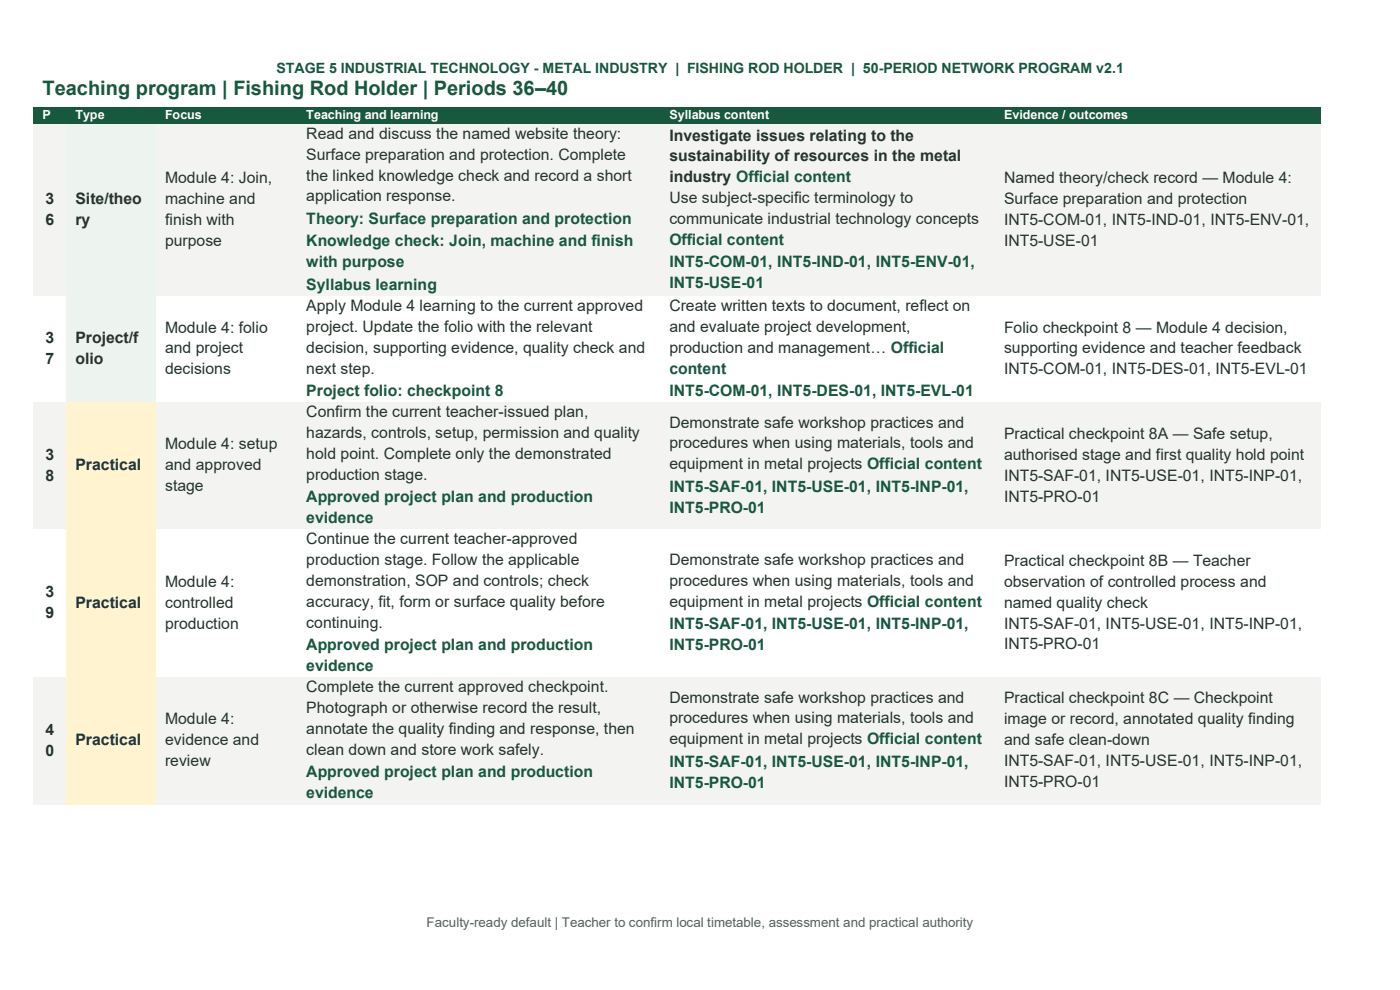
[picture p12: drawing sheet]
<svg xmlns="http://www.w3.org/2000/svg" width="297mm" height="210mm" viewBox="0 0 297 210" stroke-linecap="round" stroke-linejoin="round" font-family="sans-serif">
<defs><g id="words">
<text font-size="4.2" fill="#17583f" x="9" y="20.1">Teaching program | Fishing Rod Holder | Periods 36–40</text>
<g font-size="3.3" fill="#25342d">
<text x="65" y="29.4">Read and discuss the named website theory:</text>
<text x="142" y="29.8">Investigate issues relating to the</text>
<text x="65" y="33.9">Surface preparation and protection. Complete</text>
<text x="142" y="34.2">sustainability of resources in the metal</text>
<text x="35" y="38.8">Module 4: Join,</text>
<text x="65" y="38.3">the linked knowledge check and record a short</text>
<text x="142" y="38.7">industry Official content</text>
<text x="213" y="38.8">Named theory/check record — Module 4:</text>
<text x="9.7" y="43.3">3</text>
<text x="9.7" y="47.7">6</text>
<text x="16" y="43.3">Site/theo</text>
<text x="16" y="47.7">ry</text>
<text x="35" y="43.3">machine and</text>
<text x="35" y="47.7">finish with</text>
<text x="65" y="42.7">application response.</text>
<text x="142" y="43.1">Use subject-specific terminology to</text>
<text x="142" y="47.5">communicate industrial technology concepts</text>
<text x="213" y="43.3">Surface preparation and protection</text>
<text x="213" y="47.7">INT5-COM-01, INT5-IND-01, INT5-ENV-01,</text>
<text x="35" y="52.1">purpose</text>
<text x="213" y="52.1">INT5-USE-01</text>
<text x="65" y="66">Apply Module 4 learning to the current approved</text>
<text x="142" y="66">Create written texts to document, reflect on</text>
<text x="35" y="70.6">Module 4: folio</text>
<text x="65" y="70.4">project. Update the folio with the relevant</text>
<text x="142" y="70.4">and evaluate project development,</text>
<text x="213" y="70.6">Folio checkpoint 8 — Module 4 decision,</text>
<text x="9.7" y="72.8">3</text>
<text x="9.7" y="77.2">7</text>
<text x="16" y="72.8">Project/f</text>
<text x="16" y="77.2">olio</text>
<text x="35" y="75">and project</text>
<text x="65" y="74.8">decision, supporting evidence, quality check and</text>
<text x="142" y="74.8">production and management… Official</text>
<text x="213" y="75">supporting evidence and teacher feedback</text>
<text x="35" y="79.4">decisions</text>
<text x="65" y="79.3">next step.</text>
<text x="213" y="79.4">INT5-COM-01, INT5-DES-01, INT5-EVL-01</text>
<text x="65" y="88.5">Confirm the current teacher-issued plan,</text>
<text x="35" y="95.3">Module 4: setup</text>
<text x="65" y="92.9">hazards, controls, setup, permission and quality</text>
<text x="142" y="90.7">Demonstrate safe workshop practices and</text>
<text x="142" y="95.1">procedures when using materials, tools and</text>
<text x="213" y="93.1">Practical checkpoint 8A — Safe setup,</text>
<text x="9.7" y="97.5">3</text>
<text x="9.7" y="102">8</text>
<text x="16" y="99.8">Practical</text>
<text x="35" y="99.8">and approved</text>
<text x="65" y="97.3">hold point. Complete only the demonstrated</text>
<text x="65" y="101.8">production stage.</text>
<text x="142" y="99.5">equipment in metal projects Official content</text>
<text x="213" y="97.5">authorised stage and first quality hold point</text>
<text x="213" y="102">INT5-SAF-01, INT5-USE-01, INT5-INP-01,</text>
<text x="35" y="104.2">stage</text>
<text x="213" y="106.4">INT5-PRO-01</text>
<text x="65" y="115.4">Continue the current teacher-approved</text>
<text x="65" y="119.9">production stage. Follow the applicable</text>
<text x="142" y="119.9">Demonstrate safe workshop practices and</text>
<text x="35" y="124.5">Module 4:</text>
<text x="65" y="124.3">demonstration, SOP and controls; check</text>
<text x="142" y="124.3">procedures when using materials, tools and</text>
<text x="213" y="120">Practical checkpoint 8B — Teacher</text>
<text x="213" y="124.5">observation of controlled process and</text>
<text x="9.7" y="126.7">3</text>
<text x="9.7" y="131.1">9</text>
<text x="16" y="128.9">Practical</text>
<text x="35" y="128.9">controlled</text>
<text x="65" y="128.7">accuracy, fit, form or surface quality before</text>
<text x="142" y="128.7">equipment in metal projects Official content</text>
<text x="213" y="128.9">named quality check</text>
<text x="35" y="133.3">production</text>
<text x="65" y="133.2">continuing.</text>
<text x="213" y="133.3">INT5-SAF-01, INT5-USE-01, INT5-INP-01,</text>
<text x="213" y="137.8">INT5-PRO-01</text>
<text x="65" y="146.8">Complete the current approved checkpoint.</text>
<text x="142" y="149">Demonstrate safe workshop practices and</text>
<text x="213" y="149.2">Practical checkpoint 8C — Checkpoint</text>
<text x="9.7" y="155.9">4</text>
<text x="35" y="153.6">Module 4:</text>
<text x="65" y="151.2">Photograph or otherwise record the result,</text>
<text x="65" y="155.7">annotate the quality finding and response, then</text>
<text x="142" y="153.4">procedures when using materials, tools and</text>
<text x="213" y="153.6">image or record, annotated quality finding</text>
<text x="9.7" y="160.3">0</text>
<text x="16" y="158.1">Practical</text>
<text x="35" y="158.1">evidence and</text>
<text x="65" y="160.1">clean down and store work safely.</text>
<text x="142" y="157.9">equipment in metal projects Official content</text>
<text x="213" y="158.1">and safe clean-down</text>
<text x="35" y="162.5">review</text>
<text x="213" y="162.5">INT5-SAF-01, INT5-USE-01, INT5-INP-01,</text>
<text x="213" y="167">INT5-PRO-01</text>
</g>
<g font-size="3.3" fill="#17583f">
<text x="65" y="47.5">Theory: Surface preparation and protection</text>
<text x="65" y="52.3">Knowledge check: Join, machine and finish</text>
<text x="142" y="52">Official content</text>
<text x="65" y="56.7">with purpose</text>
<text x="142" y="56.7">INT5-COM-01, INT5-IND-01, INT5-ENV-01,</text>
<text x="65" y="61.5">Syllabus learning</text>
<text x="142" y="61.2">INT5-USE-01</text>
<text x="142" y="79.3">content</text>
<text x="65" y="84">Project folio: checkpoint 8</text>
<text x="142" y="84">INT5-COM-01, INT5-DES-01, INT5-EVL-01</text>
<text x="65" y="106.5">Approved project plan and production</text>
<text x="142" y="104.3">INT5-SAF-01, INT5-USE-01, INT5-INP-01,</text>
<text x="65" y="111">evidence</text>
<text x="142" y="108.8">INT5-PRO-01</text>
<text x="65" y="137.9">Approved project plan and production</text>
<text x="142" y="133.5">INT5-SAF-01, INT5-USE-01, INT5-INP-01,</text>
<text x="142" y="137.9">INT5-PRO-01</text>
<text x="65" y="142.4">evidence</text>
<text x="65" y="164.9">Approved project plan and production</text>
<text x="142" y="162.7">INT5-SAF-01, INT5-USE-01, INT5-INP-01,</text>
<text x="142" y="167.1">INT5-PRO-01</text>
<text x="65" y="169.3">evidence</text>
</g>
<text font-size="3" fill="#17583f" x="58.6" y="15.5">STAGE 5 INDUSTRIAL TECHNOLOGY - METAL INDUSTRY | FISHING ROD HOLDER | 50-PERIOD NETWORK PROGRAM v2.1</text>
<text font-size="2.8" fill="#51645b" x="90.5" y="196.8">Faculty-ready default | Teacher to confirm local timetable, assessment and practical authority</text>
<g font-size="2.7" fill="#fff">
<text x="9" y="25.3">P</text>
<text x="16" y="25.3">Type</text>
<text x="35" y="25.3">Focus</text>
<text x="65" y="25.3">Teaching and learning</text>
<text x="142" y="25.3">Syllabus content</text>
<text x="213" y="25.3">Evidence / outcomes</text>
</g>
</g></defs>
<g fill="#17583f">
<path d="M7.1 22.8h7v3.5h-7z" fill-rule="evenodd"/>
<path d="M9 22.8h3.2v3.5h-3.2z" fill-rule="evenodd"/>
<path d="M14.1 22.8h19v3.5h-19z" fill-rule="evenodd"/>
<path d="M16 22.8h15.2v3.5h-15.2z" fill-rule="evenodd"/>
<path d="M33.1 22.8h30v3.5h-30z" fill-rule="evenodd"/>
<path d="M35 22.8h26.2v3.5h-26.2z" fill-rule="evenodd"/>
<path d="M63.1 22.8h77v3.5h-77z" fill-rule="evenodd"/>
<path d="M65 22.8h73.2v3.5h-73.2z" fill-rule="evenodd"/>
<path d="M140.1 22.8h71v3.5h-71z" fill-rule="evenodd"/>
<path d="M142 22.8h67.2v3.5h-67.2z" fill-rule="evenodd"/>
<path d="M211.1 22.8h69v3.5h-69z" fill-rule="evenodd"/>
<path d="M213 22.8h65.2v3.5h-65.2z" fill-rule="evenodd"/>
</g>
<g fill="#f3f4f2">
<path d="M7.1 26.3h7v36.5h-7z" fill-rule="evenodd"/>
<path d="M9 40.1h3.2v4.5h-3.2z" fill-rule="evenodd"/>
<path d="M9 44.6h3.2v4.4h-3.2z" fill-rule="evenodd"/>
</g>
<g fill="#edf4ef">
<path d="M14.1 26.3h19v36.5h-19z" fill-rule="evenodd"/>
<path d="M16 40.1h15.2v4.5h-15.2z" fill-rule="evenodd"/>
<path d="M16 44.6h15.2v4.4h-15.2z" fill-rule="evenodd"/>
</g>
<g fill="#f3f4f2">
<path d="M33.1 26.3h30v36.5h-30z" fill-rule="evenodd"/>
<path d="M35 35.7h26.2v4.4h-26.2z" fill-rule="evenodd"/>
<path d="M35 40.1h26.2v4.5h-26.2z" fill-rule="evenodd"/>
<path d="M35 44.6h26.2v4.4h-26.2z" fill-rule="evenodd"/>
<path d="M35 49h26.2v4.4h-26.2z" fill-rule="evenodd"/>
<path d="M63.1 26.3h77v36.5h-77z" fill-rule="evenodd"/>
<path d="M65 26.3h73.2v4.4h-73.2z" fill-rule="evenodd"/>
<path d="M65 30.7h73.2v4.5h-73.2z" fill-rule="evenodd"/>
<path d="M65 35.2h73.2v4.4h-73.2z" fill-rule="evenodd"/>
<path d="M65 39.6h73.2v4.4h-73.2z" fill-rule="evenodd"/>
<path d="M65 44h73.2v4.8h-73.2z" fill-rule="evenodd"/>
<path d="M65 48.8h73.2v4.8h-73.2z" fill-rule="evenodd"/>
<path d="M65 53.6h73.2v4.4h-73.2z" fill-rule="evenodd"/>
<path d="M65 58h73.2v4.8h-73.2z" fill-rule="evenodd"/>
<path d="M140.1 26.3h71v36.5h-71z" fill-rule="evenodd"/>
<path d="M142 26.7h67.2v4.4h-67.2z" fill-rule="evenodd"/>
<path d="M142 31.1h67.2v4.4h-67.2z" fill-rule="evenodd"/>
<path d="M142 35.5h67.2v4.5h-67.2z" fill-rule="evenodd"/>
<path d="M142 40h67.2v4.4h-67.2z" fill-rule="evenodd"/>
<path d="M142 44.4h67.2v4.4h-67.2z" fill-rule="evenodd"/>
<path d="M142 48.8h67.2v4.5h-67.2z" fill-rule="evenodd"/>
<path d="M142 53.3h67.2v4.7h-67.2z" fill-rule="evenodd"/>
<path d="M142 58h67.2v4.5h-67.2z" fill-rule="evenodd"/>
<path d="M211.1 26.3h69v36.5h-69z" fill-rule="evenodd"/>
<path d="M213 35.7h65.2v4.4h-65.2z" fill-rule="evenodd"/>
<path d="M213 40.1h65.2v4.5h-65.2z" fill-rule="evenodd"/>
<path d="M213 44.6h65.2v4.4h-65.2z" fill-rule="evenodd"/>
<path d="M213 49h65.2v4.4h-65.2z" fill-rule="evenodd"/>
</g>
<g fill="#fff">
<path d="M7.1 62.8h7v22.6h-7z" fill-rule="evenodd"/>
<path d="M9 69.7h3.2v4.4h-3.2z" fill-rule="evenodd"/>
<path d="M9 74.1h3.2v4.4h-3.2z" fill-rule="evenodd"/>
</g>
<g fill="#edf4ef">
<path d="M14.1 62.8h19v22.6h-19z" fill-rule="evenodd"/>
<path d="M16 69.7h15.2v4.4h-15.2z" fill-rule="evenodd"/>
<path d="M16 74.1h15.2v4.4h-15.2z" fill-rule="evenodd"/>
</g>
<g fill="#fff">
<path d="M33.1 62.8h30v22.6h-30z" fill-rule="evenodd"/>
<path d="M35 67.5h26.2v4.4h-26.2z" fill-rule="evenodd"/>
<path d="M35 71.9h26.2v4.4h-26.2z" fill-rule="evenodd"/>
<path d="M35 76.3h26.2v4.4h-26.2z" fill-rule="evenodd"/>
<path d="M63.1 62.8h77v22.6h-77z" fill-rule="evenodd"/>
<path d="M65 62.8h73.2v4.5h-73.2z" fill-rule="evenodd"/>
<path d="M65 67.3h73.2v4.4h-73.2z" fill-rule="evenodd"/>
<path d="M65 71.7h73.2v4.4h-73.2z" fill-rule="evenodd"/>
<path d="M65 76.1h73.2v4.5h-73.2z" fill-rule="evenodd"/>
<path d="M65 80.6h73.2v4.8h-73.2z" fill-rule="evenodd"/>
<path d="M140.1 62.8h71v22.6h-71z" fill-rule="evenodd"/>
<path d="M142 62.8h67.2v4.5h-67.2z" fill-rule="evenodd"/>
<path d="M142 67.3h67.2v4.4h-67.2z" fill-rule="evenodd"/>
<path d="M142 71.7h67.2v4.4h-67.2z" fill-rule="evenodd"/>
<path d="M142 76.1h67.2v4.5h-67.2z" fill-rule="evenodd"/>
<path d="M142 80.6h67.2v4.8h-67.2z" fill-rule="evenodd"/>
<path d="M211.1 62.8h69v22.6h-69z" fill-rule="evenodd"/>
<path d="M213 67.5h65.2v4.4h-65.2z" fill-rule="evenodd"/>
<path d="M213 71.9h65.2v4.4h-65.2z" fill-rule="evenodd"/>
<path d="M213 76.3h65.2v4.4h-65.2z" fill-rule="evenodd"/>
</g>
<g fill="#f3f4f2">
<path d="M7.1 85.4h7v26.9h-7z" fill-rule="evenodd"/>
<path d="M9 94.4h3.2v4.4h-3.2z" fill-rule="evenodd"/>
<path d="M9 98.8h3.2v4.5h-3.2z" fill-rule="evenodd"/>
</g>
<g fill="#fff4cf">
<path d="M14.1 85.4h19v26.9h-19z" fill-rule="evenodd"/>
<path d="M16 96.6h15.2v4.4h-15.2z" fill-rule="evenodd"/>
</g>
<g fill="#f3f4f2">
<path d="M33.1 85.4h30v26.9h-30z" fill-rule="evenodd"/>
<path d="M35 92.2h26.2v4.4h-26.2z" fill-rule="evenodd"/>
<path d="M35 96.6h26.2v4.4h-26.2z" fill-rule="evenodd"/>
<path d="M35 101h26.2v4.5h-26.2z" fill-rule="evenodd"/>
<path d="M63.1 85.4h77v26.9h-77z" fill-rule="evenodd"/>
<path d="M65 85.4h73.2v4.4h-73.2z" fill-rule="evenodd"/>
<path d="M65 89.8h73.2v4.4h-73.2z" fill-rule="evenodd"/>
<path d="M65 94.2h73.2v4.5h-73.2z" fill-rule="evenodd"/>
<path d="M65 98.7h73.2v4.4h-73.2z" fill-rule="evenodd"/>
<path d="M65 103.1h73.2v4.7h-73.2z" fill-rule="evenodd"/>
<path d="M65 107.8h73.2v4.5h-73.2z" fill-rule="evenodd"/>
<path d="M140.1 85.4h71v26.9h-71z" fill-rule="evenodd"/>
<path d="M142 87.6h67.2v4.4h-67.2z" fill-rule="evenodd"/>
<path d="M142 92h67.2v4.4h-67.2z" fill-rule="evenodd"/>
<path d="M142 96.4h67.2v4.5h-67.2z" fill-rule="evenodd"/>
<path d="M142 100.9h67.2v4.7h-67.2z" fill-rule="evenodd"/>
<path d="M142 105.6h67.2v4.5h-67.2z" fill-rule="evenodd"/>
<path d="M211.1 85.4h69v26.9h-69z" fill-rule="evenodd"/>
<path d="M213 89.9h65.2v4.5h-65.2z" fill-rule="evenodd"/>
<path d="M213 94.4h65.2v4.4h-65.2z" fill-rule="evenodd"/>
<path d="M213 98.8h65.2v4.5h-65.2z" fill-rule="evenodd"/>
<path d="M213 103.3h65.2v4.4h-65.2z" fill-rule="evenodd"/>
</g>
<g fill="#fff">
<path d="M7.1 112.3h7v31.4h-7z" fill-rule="evenodd"/>
<path d="M9 123.6h3.2v4.4h-3.2z" fill-rule="evenodd"/>
<path d="M9 128h3.2v4.4h-3.2z" fill-rule="evenodd"/>
</g>
<g fill="#fff4cf">
<path d="M14.1 112.3h19v31.4h-19z" fill-rule="evenodd"/>
<path d="M16 125.8h15.2v4.4h-15.2z" fill-rule="evenodd"/>
</g>
<g fill="#fff">
<path d="M33.1 112.3h30v31.4h-30z" fill-rule="evenodd"/>
<path d="M35 121.4h26.2v4.4h-26.2z" fill-rule="evenodd"/>
<path d="M35 125.8h26.2v4.4h-26.2z" fill-rule="evenodd"/>
<path d="M35 130.2h26.2v4.4h-26.2z" fill-rule="evenodd"/>
<path d="M63.1 112.3h77v31.4h-77z" fill-rule="evenodd"/>
<path d="M65 112.3h73.2v4.4h-73.2z" fill-rule="evenodd"/>
<path d="M65 116.7h73.2v4.4h-73.2z" fill-rule="evenodd"/>
<path d="M65 121.1h73.2v4.5h-73.2z" fill-rule="evenodd"/>
<path d="M65 125.6h73.2v4.4h-73.2z" fill-rule="evenodd"/>
<path d="M65 130h73.2v4.5h-73.2z" fill-rule="evenodd"/>
<path d="M65 134.5h73.2v4.8h-73.2z" fill-rule="evenodd"/>
<path d="M65 139.3h73.2v4.4h-73.2z" fill-rule="evenodd"/>
<path d="M140.1 112.3h71v31.4h-71z" fill-rule="evenodd"/>
<path d="M142 116.7h67.2v4.4h-67.2z" fill-rule="evenodd"/>
<path d="M142 121.1h67.2v4.5h-67.2z" fill-rule="evenodd"/>
<path d="M142 125.6h67.2v4.4h-67.2z" fill-rule="evenodd"/>
<path d="M142 130h67.2v4.8h-67.2z" fill-rule="evenodd"/>
<path d="M142 134.8h67.2v4.5h-67.2z" fill-rule="evenodd"/>
<path d="M211.1 112.3h69v31.4h-69z" fill-rule="evenodd"/>
<path d="M213 116.9h65.2v4.5h-65.2z" fill-rule="evenodd"/>
<path d="M213 121.4h65.2v4.4h-65.2z" fill-rule="evenodd"/>
<path d="M213 125.8h65.2v4.4h-65.2z" fill-rule="evenodd"/>
<path d="M213 130.2h65.2v4.4h-65.2z" fill-rule="evenodd"/>
<path d="M213 134.6h65.2v4.4h-65.2z" fill-rule="evenodd"/>
</g>
<g fill="#f3f4f2">
<path d="M7.1 143.7h7v26.9h-7z" fill-rule="evenodd"/>
<path d="M9 152.7h3.2v4.5h-3.2z" fill-rule="evenodd"/>
<path d="M9 157.2h3.2v4.4h-3.2z" fill-rule="evenodd"/>
</g>
<g fill="#fff4cf">
<path d="M14.1 143.7h19v26.9h-19z" fill-rule="evenodd"/>
<path d="M16 154.9h15.2v4.5h-15.2z" fill-rule="evenodd"/>
</g>
<g fill="#f3f4f2">
<path d="M33.1 143.7h30v26.9h-30z" fill-rule="evenodd"/>
<path d="M35 150.5h26.2v4.4h-26.2z" fill-rule="evenodd"/>
<path d="M35 154.9h26.2v4.5h-26.2z" fill-rule="evenodd"/>
<path d="M35 159.4h26.2v4.4h-26.2z" fill-rule="evenodd"/>
<path d="M63.1 143.7h77v26.9h-77z" fill-rule="evenodd"/>
<path d="M65 143.7h73.2v4.4h-73.2z" fill-rule="evenodd"/>
<path d="M65 148.1h73.2v4.5h-73.2z" fill-rule="evenodd"/>
<path d="M65 152.6h73.2v4.4h-73.2z" fill-rule="evenodd"/>
<path d="M65 157h73.2v4.4h-73.2z" fill-rule="evenodd"/>
<path d="M65 161.4h73.2v4.8h-73.2z" fill-rule="evenodd"/>
<path d="M65 166.2h73.2v4.4h-73.2z" fill-rule="evenodd"/>
<path d="M140.1 143.7h71v26.9h-71z" fill-rule="evenodd"/>
<path d="M142 145.9h67.2v4.4h-67.2z" fill-rule="evenodd"/>
<path d="M142 150.3h67.2v4.5h-67.2z" fill-rule="evenodd"/>
<path d="M142 154.8h67.2v4.4h-67.2z" fill-rule="evenodd"/>
<path d="M142 159.2h67.2v4.8h-67.2z" fill-rule="evenodd"/>
<path d="M142 164h67.2v4.4h-67.2z" fill-rule="evenodd"/>
<path d="M211.1 143.7h69v26.9h-69z" fill-rule="evenodd"/>
<path d="M213 146.1h65.2v4.4h-65.2z" fill-rule="evenodd"/>
<path d="M213 150.5h65.2v4.4h-65.2z" fill-rule="evenodd"/>
<path d="M213 154.9h65.2v4.5h-65.2z" fill-rule="evenodd"/>
<path d="M213 159.4h65.2v4.4h-65.2z" fill-rule="evenodd"/>
<path d="M213 163.8h65.2v4.4h-65.2z" fill-rule="evenodd"/>
</g>
<use href="#words"/>
</svg>
